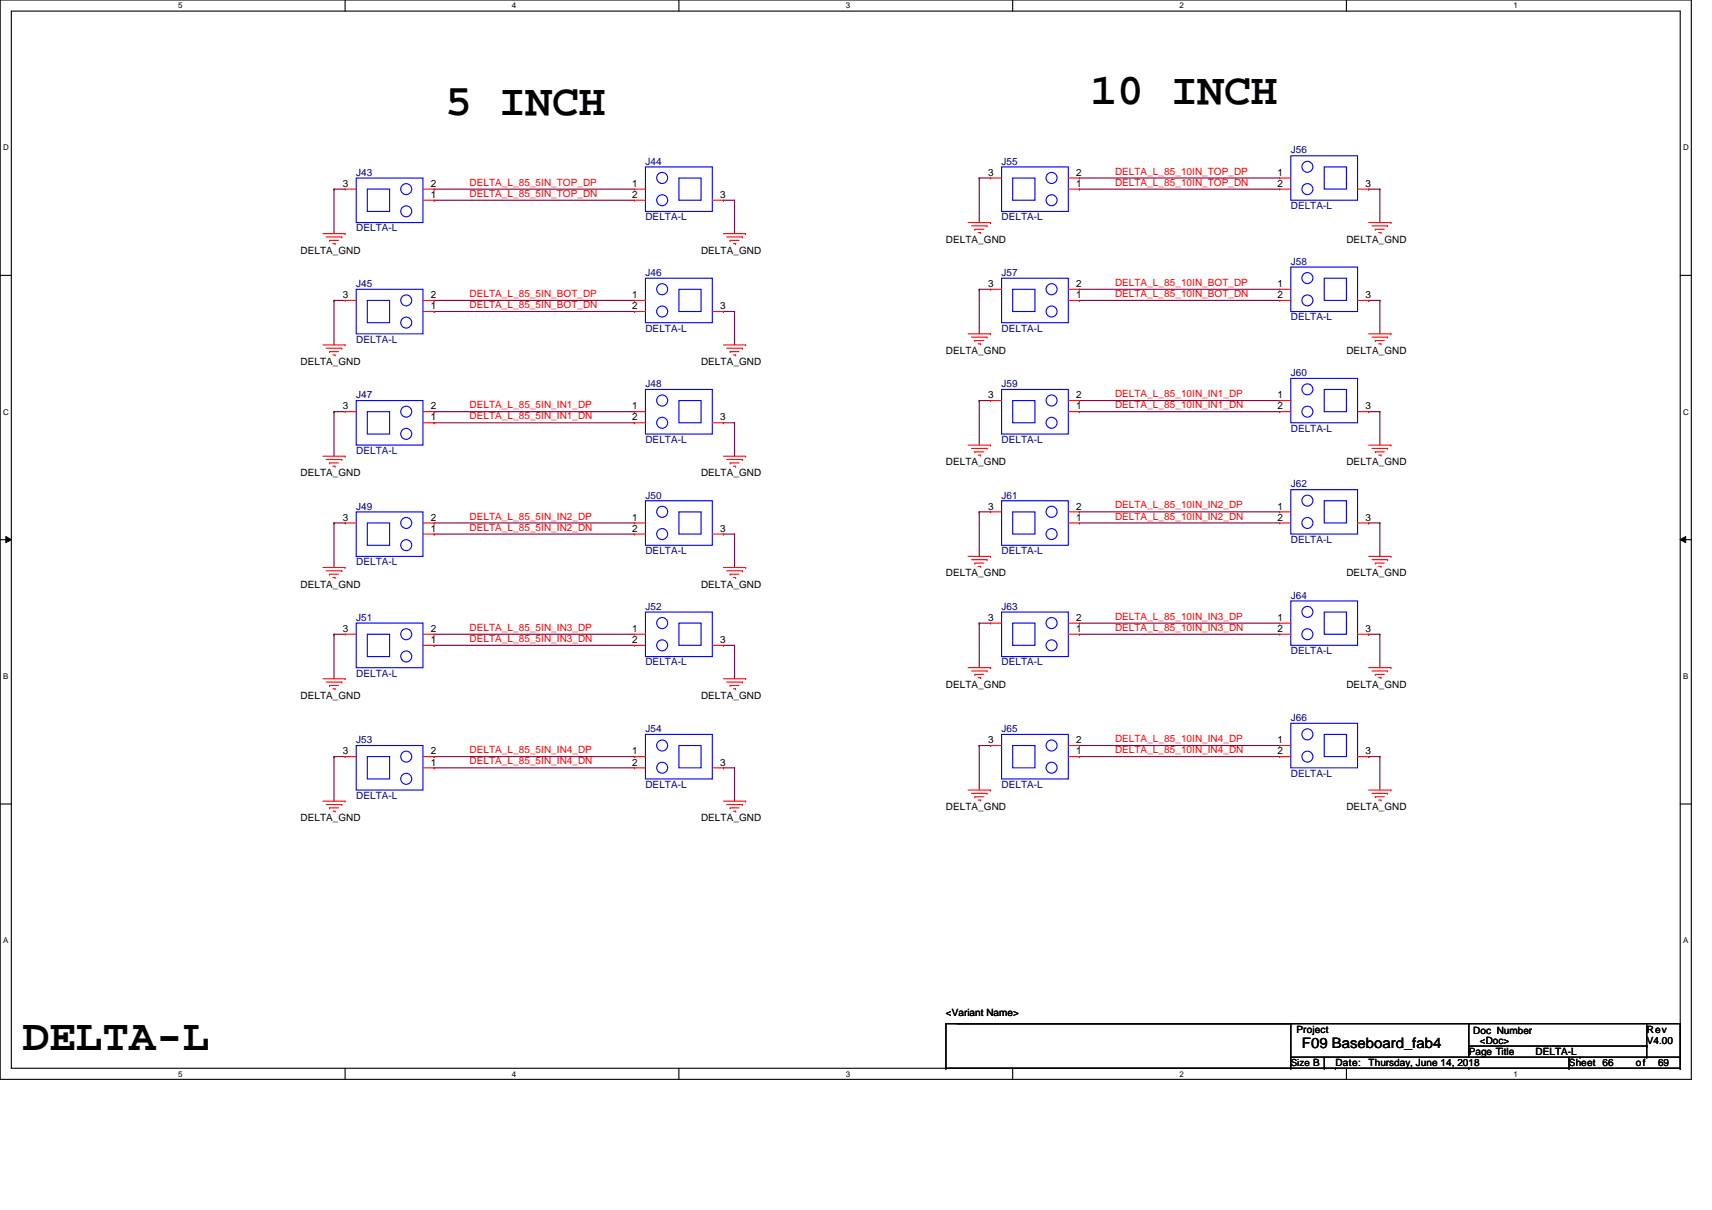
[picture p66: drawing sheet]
<svg xmlns="http://www.w3.org/2000/svg" width="297mm" height="210mm" viewBox="0 0 297 210" stroke-linecap="round" stroke-linejoin="round" font-family="sans-serif">
<defs><g id="words">
<g font-size="7.7">
<text x="189.2" y="18">10 INCH</text>
<text x="77.3" y="19.9">5 INCH</text>
<text x="3.9" y="182.1">DELTA-L</text>
</g>
<text font-size="2.5" x="225.9" y="181.8">F09 Baseboard_fab4</text>
<g font-size="1.7" fill="#000080">
<text x="112" y="28.6">J44</text>
<text x="173.8" y="28.6">J55</text>
<text x="224" y="26.6">J56</text>
<text x="61.8" y="30.5">J43</text>
<text x="61.8" y="40.2">DELTA-L</text>
<text x="112" y="38.2">DELTA-L</text>
<text x="173.8" y="38.2">DELTA-L</text>
<text x="224" y="36.3">DELTA-L</text>
<text x="112" y="47.9">J46</text>
<text x="173.8" y="47.9">J57</text>
<text x="224" y="45.9">J58</text>
<text x="61.8" y="49.8">J45</text>
<text x="61.8" y="59.5">DELTA-L</text>
<text x="112" y="57.5">DELTA-L</text>
<text x="173.8" y="57.5">DELTA-L</text>
<text x="224" y="55.6">DELTA-L</text>
<text x="224" y="65.2">J60</text>
<text x="61.8" y="69.1">J47</text>
<text x="112" y="67.2">J48</text>
<text x="173.8" y="67.2">J59</text>
<text x="112" y="76.8">DELTA-L</text>
<text x="173.8" y="76.8">DELTA-L</text>
<text x="224" y="74.9">DELTA-L</text>
<text x="61.8" y="78.8">DELTA-L</text>
<text x="61.8" y="88.4">J49</text>
<text x="112" y="86.5">J50</text>
<text x="173.8" y="86.5">J61</text>
<text x="224" y="84.5">J62</text>
<text x="224" y="94.2">DELTA-L</text>
<text x="61.8" y="98.1">DELTA-L</text>
<text x="112" y="96.1">DELTA-L</text>
<text x="173.8" y="96.1">DELTA-L</text>
<text x="61.8" y="107.7">J51</text>
<text x="112" y="105.8">J52</text>
<text x="173.8" y="105.8">J63</text>
<text x="224" y="103.8">J64</text>
<text x="224" y="113.5">DELTA-L</text>
<text x="61.8" y="117.4">DELTA-L</text>
<text x="112" y="115.4">DELTA-L</text>
<text x="173.8" y="115.4">DELTA-L</text>
<text x="224" y="125.1">J66</text>
<text x="61.8" y="128.9">J53</text>
<text x="112" y="127">J54</text>
<text x="173.8" y="127">J65</text>
<text x="112" y="136.7">DELTA-L</text>
<text x="173.8" y="136.7">DELTA-L</text>
<text x="224" y="134.7">DELTA-L</text>
<text x="61.8" y="138.6">DELTA-L</text>
</g>
<g font-size="1.7">
<text x="59.5" y="32.4">3</text>
<text x="74.7" y="32.4">2</text>
<text x="74.7" y="34.3">1</text>
<text x="109.7" y="34.3">2</text>
<text x="109.7" y="32.4">1</text>
<text x="124.9" y="34.3">3</text>
<text x="171.4" y="30.5">3</text>
<text x="186.7" y="30.5">2</text>
<text x="186.7" y="32.4">1</text>
<text x="221.6" y="32.4">2</text>
<text x="221.6" y="30.5">1</text>
<text x="236.9" y="32.4">3</text>
<text x="52.2" y="44">DELTA_GND</text>
<text x="121.6" y="44">DELTA_GND</text>
<text x="164.1" y="42.1">DELTA_GND</text>
<text x="233.6" y="42.1">DELTA_GND</text>
<text x="59.5" y="51.7">3</text>
<text x="74.7" y="51.7">2</text>
<text x="74.7" y="53.6">1</text>
<text x="109.7" y="53.6">2</text>
<text x="109.7" y="51.7">1</text>
<text x="124.9" y="53.6">3</text>
<text x="171.4" y="49.8">3</text>
<text x="186.7" y="49.8">2</text>
<text x="186.7" y="51.7">1</text>
<text x="221.6" y="51.7">2</text>
<text x="221.6" y="49.8">1</text>
<text x="236.9" y="51.7">3</text>
<text x="52.2" y="63.3">DELTA_GND</text>
<text x="121.6" y="63.3">DELTA_GND</text>
<text x="164.1" y="61.4">DELTA_GND</text>
<text x="233.6" y="61.4">DELTA_GND</text>
<text x="59.5" y="71">3</text>
<text x="74.7" y="71">2</text>
<text x="109.7" y="71">1</text>
<text x="171.4" y="69.1">3</text>
<text x="186.7" y="69.1">2</text>
<text x="186.7" y="71">1</text>
<text x="221.6" y="71">2</text>
<text x="221.6" y="69.1">1</text>
<text x="236.9" y="71">3</text>
<text x="74.7" y="72.9">1</text>
<text x="109.7" y="72.9">2</text>
<text x="124.9" y="72.9">3</text>
<text x="52.2" y="82.6">DELTA_GND</text>
<text x="121.6" y="82.6">DELTA_GND</text>
<text x="164.1" y="80.7">DELTA_GND</text>
<text x="233.6" y="80.7">DELTA_GND</text>
<text x="171.4" y="88.4">3</text>
<text x="186.7" y="88.4">2</text>
<text x="221.6" y="88.4">1</text>
<text x="59.5" y="90.3">3</text>
<text x="74.7" y="90.3">2</text>
<text x="74.7" y="92.2">1</text>
<text x="109.7" y="92.2">2</text>
<text x="109.7" y="90.3">1</text>
<text x="124.9" y="92.2">3</text>
<text x="186.7" y="90.3">1</text>
<text x="221.6" y="90.3">2</text>
<text x="236.9" y="90.3">3</text>
<text x="52.2" y="101.9">DELTA_GND</text>
<text x="121.6" y="101.9">DELTA_GND</text>
<text x="164.1" y="100">DELTA_GND</text>
<text x="233.6" y="100">DELTA_GND</text>
<text x="171.4" y="107.7">3</text>
<text x="186.7" y="107.7">2</text>
<text x="221.6" y="107.7">1</text>
<text x="59.5" y="109.6">3</text>
<text x="74.7" y="109.6">2</text>
<text x="74.7" y="111.5">1</text>
<text x="109.7" y="111.5">2</text>
<text x="109.7" y="109.6">1</text>
<text x="124.9" y="111.5">3</text>
<text x="186.7" y="109.6">1</text>
<text x="221.6" y="109.6">2</text>
<text x="236.9" y="109.6">3</text>
<text x="164.1" y="119.3">DELTA_GND</text>
<text x="233.6" y="119.3">DELTA_GND</text>
<text x="52.2" y="121.2">DELTA_GND</text>
<text x="121.6" y="121.2">DELTA_GND</text>
<text x="59.5" y="130.9">3</text>
<text x="74.7" y="130.9">2</text>
<text x="109.7" y="130.9">1</text>
<text x="171.4" y="128.9">3</text>
<text x="186.7" y="128.9">2</text>
<text x="186.7" y="130.9">1</text>
<text x="221.6" y="130.9">2</text>
<text x="221.6" y="128.9">1</text>
<text x="236.9" y="130.9">3</text>
<text x="74.7" y="132.8">1</text>
<text x="109.7" y="132.8">2</text>
<text x="124.9" y="132.8">3</text>
<text x="52.2" y="142.5">DELTA_GND</text>
<text x="121.6" y="142.5">DELTA_GND</text>
<text x="164.1" y="140.5">DELTA_GND</text>
<text x="233.6" y="140.5">DELTA_GND</text>
<text x="164.1" y="176.2">&lt;Variant Name&gt;</text>
<text x="224.9" y="179.1">Project</text>
<text x="255.6" y="179.3">Doc Number</text>
<text x="285.7" y="179.1">Rev</text>
<text x="224" y="184.9">Size B</text>
<text x="231.7" y="184.9">Date:</text>
<text x="237.5" y="184.9">Thursday, June 14, 2018</text>
<text x="254.8" y="183">Page Title</text>
<text x="256.8" y="181.1">&lt;Doc&gt;</text>
<text x="266.4" y="183">DELTA-L</text>
<text x="272.2" y="184.9">Sheet 66</text>
<text x="283.8" y="184.9">of</text>
<text x="285.7" y="181.1">V4.00</text>
<text x="287.7" y="184.9">69</text>
</g>
<g font-size="1.7" fill="#f00">
<text x="81.5" y="32.2">DELTA_L_85_5IN_TOP_DP</text>
<text x="81.5" y="34.1">DELTA_L_85_5IN_TOP_DN</text>
<text x="193.5" y="30.3">DELTA_L_85_10IN_TOP_DP</text>
<text x="193.5" y="32.2">DELTA_L_85_10IN_TOP_DN</text>
<text x="81.5" y="51.5">DELTA_L_85_5IN_BOT_DP</text>
<text x="81.5" y="53.4">DELTA_L_85_5IN_BOT_DN</text>
<text x="193.5" y="49.6">DELTA_L_85_10IN_BOT_DP</text>
<text x="193.5" y="51.5">DELTA_L_85_10IN_BOT_DN</text>
<text x="81.5" y="70.8">DELTA_L_85_5IN_IN1_DP</text>
<text x="193.5" y="68.9">DELTA_L_85_10IN_IN1_DP</text>
<text x="193.5" y="70.8">DELTA_L_85_10IN_IN1_DN</text>
<text x="81.5" y="72.7">DELTA_L_85_5IN_IN1_DN</text>
<text x="193.5" y="88.2">DELTA_L_85_10IN_IN2_DP</text>
<text x="81.5" y="90.1">DELTA_L_85_5IN_IN2_DP</text>
<text x="81.5" y="92.1">DELTA_L_85_5IN_IN2_DN</text>
<text x="193.5" y="90.1">DELTA_L_85_10IN_IN2_DN</text>
<text x="193.5" y="107.5">DELTA_L_85_10IN_IN3_DP</text>
<text x="81.5" y="109.4">DELTA_L_85_5IN_IN3_DP</text>
<text x="81.5" y="111.4">DELTA_L_85_5IN_IN3_DN</text>
<text x="193.5" y="109.4">DELTA_L_85_10IN_IN3_DN</text>
<text x="81.5" y="130.7">DELTA_L_85_5IN_IN4_DP</text>
<text x="193.5" y="128.7">DELTA_L_85_10IN_IN4_DP</text>
<text x="193.5" y="130.7">DELTA_L_85_10IN_IN4_DN</text>
<text x="81.5" y="132.6">DELTA_L_85_5IN_IN4_DN</text>
</g>
<g font-size="1.4">
<text x="30.9" y="1.5">5</text>
<text x="88.8" y="1.5">4</text>
<text x="146.7" y="1.5">3</text>
<text x="204.7" y="1.5">2</text>
<text x="262.6" y="1.5">1</text>
<text x=".5" y="26.1">D</text>
<text x="292" y="26.1">D</text>
<text x=".5" y="71.9">C</text>
<text x="292" y="71.9">C</text>
<text x=".5" y="117.8">B</text>
<text x="292" y="117.8">B</text>
<text x=".5" y="163.6">A</text>
<text x="292" y="163.6">A</text>
<text x="30.9" y="186.8">5</text>
<text x="88.8" y="186.8">4</text>
<text x="146.7" y="186.8">3</text>
<text x="204.7" y="186.8">2</text>
<text x="262.6" y="186.8">1</text>
</g>
</g></defs>
<path d="M0 0h293.5v187.2h-293.5zM2 1.9h289.5v183.4h-289.5z" fill="none" stroke="#000" stroke-width=".19"/>
<g fill="#fff">
<path d="M30.9 .2h.8v1.6h-.8z"/>
<path d="M30.9 185.5h.8v1.6h-.8z"/>
</g>
<path d="M59.9 0v1.9M59.9 185.3v1.9" fill="none" stroke="#000" stroke-width=".19"/>
<g fill="#fff">
<path d="M88.8 .2h.8v1.6h-.8z"/>
<path d="M88.8 185.5h.8v1.6h-.8z"/>
</g>
<path d="M117.8 0v1.9M117.8 185.3v1.9" fill="none" stroke="#000" stroke-width=".19"/>
<g fill="#fff">
<path d="M146.7 .2h.8v1.6h-.8z"/>
<path d="M146.7 185.5h.8v1.6h-.8z"/>
</g>
<path d="M175.7 0v1.9M175.7 185.3v1.9" fill="none" stroke="#000" stroke-width=".19"/>
<g fill="#fff">
<path d="M204.7 .2h.7v1.6h-.7z"/>
<path d="M204.7 185.5h.7v1.6h-.7z"/>
</g>
<path d="M233.6 0v1.9M233.6 185.3v1.9" fill="none" stroke="#000" stroke-width=".19"/>
<g fill="#fff">
<path d="M262.6 .2h.7v1.6h-.7z"/>
<path d="M262.6 185.5h.7v1.6h-.7z"/>
<path d="M.5 24.8h1v1.6h-1z"/>
<path d="M292 24.8h1v1.6h-1z"/>
<path d="M.5 70.7h1v1.5h-1z"/>
<path d="M292 70.7h1v1.5h-1z"/>
</g>
<path d="M0 47.8h2M291.5 47.8h2" fill="none" stroke="#000" stroke-width=".19"/>
<g fill="#fff">
<path d="M.5 116.5h.9v1.6h-.9z"/>
<path d="M292 116.5h.9v1.6h-.9z"/>
</g>
<path d="M0 93.6h2M291.5 93.6h2" fill="none" stroke="#000" stroke-width=".19"/>
<path d="M1 93.1l1 .5-1 .5zM291.5 93.6l1-.5v1z" fill="#000"/>
<path d="M1 93.1l1 .5-1 .5zM291.5 93.6l1-.5v1z" fill="none" stroke="#000" stroke-width=".17"/>
<g fill="#fff">
<path d="M.5 162.4h.9v1.5h-.9z"/>
<path d="M292 162.4h.9v1.5h-.9z"/>
</g>
<g fill="none" stroke="#000" stroke-width=".19">
<path d="M0 139.5h2M291.5 139.5h2M164.1 177.6h.1M164.1 177.6h127.4M164.1 177.6v7.7M224 177.6h.1M224 177.6v7.7M254.8 177.6h.1M254.8 177.6v5.8M285.7 177.6v5.8M291.5 177.6h.1M291.5 177.6v7.7"/>
<path d="M164.1 185.3h.1M164.1 185.3h127.4M224 185.3h.1M224 183.4h67.5M229.8 185.3h.1M229.8 183.4v1.9M231.7 185.3h.1M254.8 185.3h.1M254.8 181.5h30.9M272.2 185.3h.1M272.2 183.4v1.9M274.1 183.4h.1"/>
<path d="M285.7 181.5h.1M285.7 183.4h.1M291.5 185.3h.1M291.5 183.4h.1"/>
</g>
<g fill="none" stroke="#800040" stroke-width=".19">
<path d="M58 32.8h.1M58 32.8h1.9M58 32.8v7.7M75.3 32.8h.1M75.3 34.7h.1M75.3 32.8h34.8M75.3 34.7h34.8M125.5 34.7h.1M125.5 34.7h1.9M127.4 34.7h.1M127.4 34.7v5.8M169.9 30.9h.1"/>
<path d="M169.9 30.9h1.9M169.9 30.9v7.7M187.3 30.9h.1M187.3 32.8h.1M187.3 32.8h34.7M187.3 30.9h34.7M237.5 32.8h.1M237.5 32.8h1.9M239.4 32.8h.1M239.4 32.8v5.8M58 52.1h.1M58 52.1v7.7"/>
<path d="M58 52.1h1.9M75.3 52.1h.1M75.3 54h.1M75.3 52.1h34.8M75.3 54h34.8M125.5 54h.1M125.5 54h1.9M127.4 54h.1M127.4 54v5.8M169.9 50.2h.1M169.9 50.2v7.7M169.9 50.2h1.9"/>
<path d="M187.3 50.2h.1M187.3 52.1h.1M187.3 52.1h34.7M187.3 50.2h34.7M237.5 52.1h.1M237.5 52.1h1.9M239.4 52.1h.1M239.4 52.1v5.8M58 71.4h.1M58 71.4v7.7M58 71.4h1.9M75.3 71.4h.1"/>
<path d="M75.3 73.3h.1M75.3 71.4h34.8M75.3 73.3h34.8M125.5 73.3h.1M125.5 73.3h1.9M127.4 73.3h.1M127.4 73.3v5.8M169.9 69.5h.1M169.9 69.5v7.7M169.9 69.5h1.9M187.3 69.5h.1M187.3 71.4h.1"/>
<path d="M187.3 71.4h34.7M187.3 69.5h34.7M237.5 71.4h.1M237.5 71.4h1.9M239.4 71.4h.1M239.4 71.4v5.8M58 90.7h.1M58 90.7v7.7M58 90.7h1.9M75.3 90.7h.1M75.3 92.6h.1M75.3 90.7h34.8"/>
<path d="M75.3 92.6h34.8M125.5 92.6h.1M125.5 92.6h1.9M127.4 92.6h.1M127.4 92.6v5.8M169.9 88.8h.1M169.9 88.8v7.7M169.9 88.8h1.9M187.3 88.8h.1M187.3 90.7h.1M187.3 90.7h34.7M187.3 88.8h34.7"/>
<path d="M237.5 90.7h.1M237.5 90.7h1.9M239.4 90.7h.1M239.4 90.7v5.8M58 110h.1M58 110v7.8M58 110h1.9M75.3 110h.1M75.3 112h.1M75.3 110h34.8M75.3 112h34.8M125.5 112h.1"/>
<path d="M125.5 112h1.9M127.4 112h.1M127.4 112v5.8M169.9 108.1h.1M169.9 108.1v7.7M169.9 108.1h1.9M187.3 108.1h.1M187.3 110h.1M187.3 110h34.7M187.3 108.1h34.7M237.5 110h.1M237.5 110h1.9"/>
<path d="M239.4 110h.1M239.4 110v5.8M58 131.3h.1M58 131.3v7.7M58 131.3h1.9M75.3 131.3h.1M75.3 133.2h.1M75.3 131.3h34.8M75.3 133.2h34.8M125.5 133.2h.1M125.5 133.2h1.9M127.4 133.2h.1"/>
<path d="M127.4 133.2v5.8M169.9 129.3h.1M169.9 129.3v7.8M169.9 129.3h1.9M187.3 129.3h.1M187.3 131.3h.1M187.3 131.3h34.7M187.3 129.3h34.7M237.5 131.3h.1M237.5 131.3h1.9M239.4 131.3h.1M239.4 131.3v5.8"/>
</g>
<g fill="none" stroke="#f00" stroke-width=".19">
<path d="M59.9 32.8h.1M59.9 32.8h1.9M73.4 32.8h1.9M73.4 34.7h1.9M75.3 32.8h.1M75.3 34.7h.1M110.1 34.7h.1M110.1 32.8h.1M110.1 32.8h1.9M110.1 34.7h1.9M123.6 34.7h1.9M125.5 34.7h.1"/>
<path d="M168 38.6h3.8M168.6 39.2h2.7M169.1 39.8h.1M169.1 39.8h1.6M171.3 39.2h.1M171.8 38.6h.1M171.8 30.9h.1M171.8 30.9h2M185.4 30.9h1.9M185.4 32.8h1.9M187.3 30.9h.1M187.3 32.8h.1"/>
<path d="M222 32.8h.1M222 30.9h.1M222 30.9h2M222 32.8h2M235.5 32.8h2M237.5 32.8h.1M237.5 38.6h3.8M238.1 39.2h2.6M238.6 39.8h.1M238.6 39.8h1.6M240.7 39.2h.1M241.3 38.6h.1"/>
<path d="M56 40.5h3.9M56 59.8h3.9M56.6 41.1h2.7M57.2 41.7h.1M57.2 41.7h1.5M57.8 42.3h.3M58.1 42.3h.1M59.3 41.1h.1M59.9 40.5h.1M59.9 59.8h.1M59.9 52.1h.1M59.9 52.1h1.9"/>
<path d="M73.4 54h1.9M73.4 52.1h1.9M75.3 52.1h.1M75.3 54h.1M110.1 54h.1M110.1 52.1h.1M110.1 54h1.9M110.1 52.1h1.9M123.6 54h1.9M125.5 54h.1M125.5 40.5h3.9M125.5 59.8h3.9"/>
<path d="M126.1 41.1h2.7M126.7 41.7h.1M126.7 41.7h1.5M127.3 42.3h.3M127.6 42.3h.1M128.8 41.1h.1M129.4 40.5h.1M129.4 59.8h.1M168 57.9h3.8M168.6 58.5h2.7M169.1 59.1h.1M169.1 59.1h1.6"/>
<path d="M169.7 40.3h.4M169.7 59.6h.4M170.1 40.3h.1M170.1 59.6h.1M171.3 58.5h.1M171.8 57.9h.1M171.8 50.2h.1M171.8 50.2h2M185.4 52.1h1.9M185.4 50.2h1.9M187.3 50.2h.1M187.3 52.1h.1"/>
<path d="M222 52.1h.1M222 50.2h.1M222 52.1h2M222 50.2h2M235.5 52.1h2M237.5 52.1h.1M237.5 57.9h3.8M238.1 58.5h2.6M238.6 59.1h.1M238.6 59.1h1.6M239.2 40.3h.4M239.2 59.6h.4"/>
<path d="M239.6 40.3h.1M239.6 59.6h.1M240.7 58.5h.1M241.3 57.9h.1M56 79.1h3.9M56.6 60.4h2.7M56.6 79.7h2.7M57.2 61h.1M57.2 61h1.5M57.8 61.6h.3M58.1 61.6h.1M59.3 60.4h.1"/>
<path d="M59.3 79.7h.1M59.9 79.1h.1M59.9 71.4h.1M59.9 71.4h1.9M73.4 71.4h1.9M73.4 73.3h1.9M75.3 71.4h.1M75.3 73.3h.1M110.1 73.3h.1M110.1 71.4h.1M110.1 71.4h1.9M110.1 73.3h1.9"/>
<path d="M123.6 73.3h1.9M125.5 73.3h.1M125.5 79.1h3.9M126.1 60.4h2.7M126.1 79.7h2.7M126.7 61h.1M126.7 61h1.5M127.3 61.6h.3M127.6 61.6h.1M128.8 60.4h.1M128.8 79.7h.1M129.4 79.1h.1"/>
<path d="M168 77.2h3.8M168.6 77.8h2.7M169.1 78.4h.1M169.1 78.4h1.6M169.7 79h.4M170.1 79h.1M171.3 77.8h.1M171.8 77.2h.1M171.8 69.5h.1M171.8 69.5h2M185.4 71.4h1.9M185.4 69.5h1.9"/>
<path d="M187.3 69.5h.1M187.3 71.4h.1M222 71.4h.1M222 69.5h.1M222 71.4h2M222 69.5h2M235.5 71.4h2M237.5 71.4h.1M237.5 77.2h3.8M238.1 77.8h2.6M238.6 78.4h.1M238.6 78.4h1.6"/>
<path d="M239.2 79h.4M239.6 79h.1M240.7 77.8h.1M241.3 77.2h.1M56 98.4h3.9M56.6 99h2.7M57.2 80.3h.1M57.2 99.6h.1M57.2 80.3h1.5M57.2 99.6h1.5M57.8 80.9h.3M58.1 80.9h.1"/>
<path d="M59.3 99h.1M59.9 98.4h.1M59.9 90.7h.1M59.9 90.7h1.9M73.4 90.7h1.9M73.4 92.6h1.9M75.3 90.7h.1M75.3 92.6h.1M110.1 92.6h.1M110.1 90.7h.1M110.1 90.7h1.9M110.1 92.6h1.9"/>
<path d="M123.6 92.6h1.9M125.5 92.6h.1M125.5 98.4h3.9M126.1 99h2.7M126.7 80.3h.1M126.7 99.6h.1M126.7 80.3h1.5M126.7 99.6h1.5M127.3 80.9h.3M127.6 80.9h.1M128.8 99h.1M129.4 98.4h.1"/>
<path d="M168 96.5h3.8M168.6 97.1h2.7M169.1 97.7h.1M169.1 97.7h1.6M169.7 98.3h.4M170.1 98.3h.1M171.3 97.1h.1M171.8 96.5h.1M171.8 88.8h.1M171.8 88.8h2M185.4 90.7h1.9M185.4 88.8h1.9"/>
<path d="M187.3 88.8h.1M187.3 90.7h.1M222 90.7h.1M222 88.8h.1M222 90.7h2M222 88.8h2M235.5 90.7h2M237.5 90.7h.1M237.5 96.5h3.8M238.1 97.1h2.6M238.6 97.7h.1M238.6 97.7h1.6"/>
<path d="M239.2 98.3h.4M239.6 98.3h.1M240.7 97.1h.1M241.3 96.5h.1M56 117.8h3.9M56.6 118.3h2.7M57.2 118.9h.1M57.2 118.9h1.5M57.8 100.2h.3M57.8 119.5h.3M58.1 100.2h.1M58.1 119.5h.1"/>
<path d="M59.3 118.3h.1M59.9 117.8h.1M59.9 110h.1M59.9 110h1.9M73.4 110h1.9M73.4 112h1.9M75.3 110h.1M75.3 112h.1M110.1 112h.1M110.1 110h.1M110.1 110h1.9M110.1 112h1.9"/>
<path d="M123.6 112h1.9M125.5 112h.1M125.5 117.8h3.9M126.1 118.3h2.7M126.7 118.9h.1M126.7 118.9h1.5M127.3 100.2h.3M127.3 119.5h.3M127.6 100.2h.1M127.6 119.5h.1M128.8 118.3h.1M129.4 117.8h.1"/>
<path d="M168 115.8h3.8M168.6 116.4h2.7M169.1 117h.1M169.1 117h1.6M169.7 117.6h.4M170.1 117.6h.1M171.3 116.4h.1M171.8 115.8h.1M171.8 108.1h.1M171.8 108.1h2M185.4 108.1h1.9M185.4 110h1.9"/>
<path d="M187.3 108.1h.1M187.3 110h.1M222 110h.1M222 108.1h.1M222 108.1h2M222 110h2M235.5 110h2M237.5 110h.1M237.5 115.8h3.8M238.1 116.4h2.6M238.6 117h.1M238.6 117h1.6"/>
<path d="M239.2 117.6h.4M239.6 117.6h.1M240.7 116.4h.1M241.3 115.8h.1M56 139h3.9M56.6 139.6h2.7M59.3 139.6h.1M59.9 139h.1M59.9 131.3h.1M59.9 131.3h1.9M73.4 131.3h1.9M73.4 133.2h1.9"/>
<path d="M75.3 131.3h.1M75.3 133.2h.1M110.1 133.2h.1M110.1 131.3h.1M110.1 131.3h1.9M110.1 133.2h1.9M123.6 133.2h1.9M125.5 133.2h.1M125.5 139h3.9M126.1 139.6h2.7M128.8 139.6h.1M129.4 139h.1"/>
<path d="M168 137.1h3.8M168.6 137.6h2.7M169.1 138.2h.1M169.1 138.2h1.6M169.7 138.8h.4M170.1 138.8h.1M171.3 137.6h.1M171.8 137.1h.1M171.8 129.3h.1M171.8 129.3h2M185.4 131.3h1.9M185.4 129.3h1.9"/>
<path d="M187.3 129.3h.1M187.3 131.3h.1M222 131.3h.1M222 129.3h.1M222 131.3h2M222 129.3h2M235.5 131.3h2M237.5 131.3h.1M237.5 137.1h3.8M238.1 137.6h2.6M238.6 138.2h.1M238.6 138.2h1.6"/>
<path d="M239.2 138.8h.4M239.6 138.8h.1M240.7 137.6h.1M241.3 137.1h.1M57.2 140.1h.1M57.2 140.1h1.5M57.8 140.7h.3M58.1 140.7h.1M126.7 140.1h.1M126.7 140.1h1.5M127.3 140.7h.3M127.6 140.7h.1"/>
</g>
<g fill="none" stroke="#00f" stroke-width=".19">
<path d="M61.8 30.9h11.6v7.7h-11.6zM63.7 32.8h3.9v3.9h-3.9zM112 29h11.6v7.7h-11.6zM117.8 30.9h3.8v3.8h-3.8zM173.8 29h11.6v7.7h-11.6zM175.7 30.9h3.9v3.8h-3.9zM224 27h11.5v7.7h-11.5zM229.8 29h3.8v3.8h-3.8zM61.8 50.2h11.6v7.7h-11.6zM63.7 52.1h3.9v3.9h-3.9zM112 48.3h11.6v7.7h-11.6zM117.8 50.2h3.8v3.8h-3.8z"/>
<path d="M173.8 48.3h11.6v7.7h-11.6zM175.7 50.2h3.9v3.8h-3.9zM224 46.3h11.5v7.7h-11.5zM229.8 48.3h3.8v3.8h-3.8zM61.8 69.5h11.6v7.7h-11.6zM63.7 71.4h3.9v3.9h-3.9zM112 67.6h11.6v7.7h-11.6zM117.8 69.5h3.8v3.8h-3.8zM173.8 67.6h11.6v7.7h-11.6zM175.7 69.5h3.9v3.8h-3.9zM224 65.6h11.5v7.7h-11.5zM229.8 67.6h3.8v3.8h-3.8z"/>
<path d="M61.8 88.8h11.6v7.7h-11.6zM63.7 90.7h3.9v3.9h-3.9zM112 86.9h11.6v7.7h-11.6zM117.8 88.8h3.8v3.8h-3.8zM173.8 86.9h11.6v7.7h-11.6zM175.7 88.8h3.9v3.8h-3.9zM224 84.9h11.5v7.7h-11.5zM229.8 86.9h3.8v3.8h-3.8zM61.8 108.1h11.6v7.7h-11.6zM63.7 110h3.9v3.9h-3.9zM112 106.2h11.6v7.7h-11.6zM117.8 108.1h3.8v3.9h-3.8z"/>
<path d="M173.8 106.2h11.6v7.7h-11.6zM175.7 108.1h3.9v3.9h-3.9zM224 104.2h11.5v7.8h-11.5zM229.8 106.2h3.8v3.8h-3.8zM61.8 129.3h11.6v7.8h-11.6zM63.7 131.3h3.9v3.8h-3.9zM112 127.4h11.6v7.7h-11.6zM117.8 129.3h3.8v3.9h-3.8zM173.8 127.4h11.6v7.7h-11.6zM175.7 129.3h3.9v3.9h-3.9zM224 125.5h11.5v7.7h-11.5zM229.8 127.4h3.8v3.9h-3.8z"/>
<circle cx="70.5" cy="36.7" r=".95"/>
<circle cx="70.5" cy="32.8" r=".95"/>
<circle cx="114.9" cy="30.9" r=".96"/>
<circle cx="114.9" cy="34.7" r=".95"/>
<circle cx="182.4" cy="30.9" r=".96"/>
<circle cx="182.5" cy="34.7" r=".95"/>
<circle cx="226.8" cy="32.8" r=".95"/>
<circle cx="226.8" cy="28.9" r=".95"/>
<circle cx="70.5" cy="56" r=".95"/>
<circle cx="70.5" cy="52.1" r=".95"/>
<circle cx="114.9" cy="50.2" r=".96"/>
<circle cx="114.9" cy="54" r=".95"/>
<circle cx="182.4" cy="50.2" r=".96"/>
<circle cx="182.5" cy="54" r=".95"/>
<circle cx="226.8" cy="48.2" r=".95"/>
<circle cx="226.8" cy="52.1" r=".95"/>
<circle cx="70.5" cy="71.4" r=".95"/>
<circle cx="70.5" cy="75.3" r=".95"/>
<circle cx="114.9" cy="69.5" r=".96"/>
<circle cx="114.9" cy="73.3" r=".95"/>
<circle cx="182.4" cy="69.5" r=".96"/>
<circle cx="182.5" cy="73.3" r=".95"/>
<circle cx="226.8" cy="67.5" r=".95"/>
<circle cx="226.8" cy="71.4" r=".95"/>
<circle cx="70.5" cy="94.6" r=".95"/>
<circle cx="70.5" cy="90.7" r=".95"/>
<circle cx="114.9" cy="88.8" r=".96"/>
<circle cx="114.9" cy="92.6" r=".95"/>
<circle cx="182.4" cy="88.8" r=".96"/>
<circle cx="182.5" cy="92.6" r=".95"/>
<circle cx="226.8" cy="86.8" r=".95"/>
<circle cx="226.8" cy="90.7" r=".95"/>
<circle cx="70.5" cy="110" r=".95"/>
<circle cx="70.5" cy="113.9" r=".95"/>
<circle cx="114.9" cy="108.1" r=".96"/>
<circle cx="114.9" cy="111.9" r=".95"/>
<circle cx="182.4" cy="108.1" r=".96"/>
<circle cx="182.5" cy="111.9" r=".95"/>
<circle cx="226.8" cy="110" r=".95"/>
<circle cx="226.8" cy="106.1" r=".95"/>
<circle cx="70.5" cy="135.1" r=".95"/>
<circle cx="70.5" cy="131.3" r=".95"/>
<circle cx="114.9" cy="129.3" r=".95"/>
<circle cx="114.9" cy="133.2" r=".95"/>
<circle cx="182.5" cy="129.3" r=".95"/>
<circle cx="182.5" cy="133.2" r=".95"/>
<circle cx="226.8" cy="127.4" r=".96"/>
<circle cx="226.8" cy="131.3" r=".95"/>
</g>
<use href="#words"/>
</svg>
